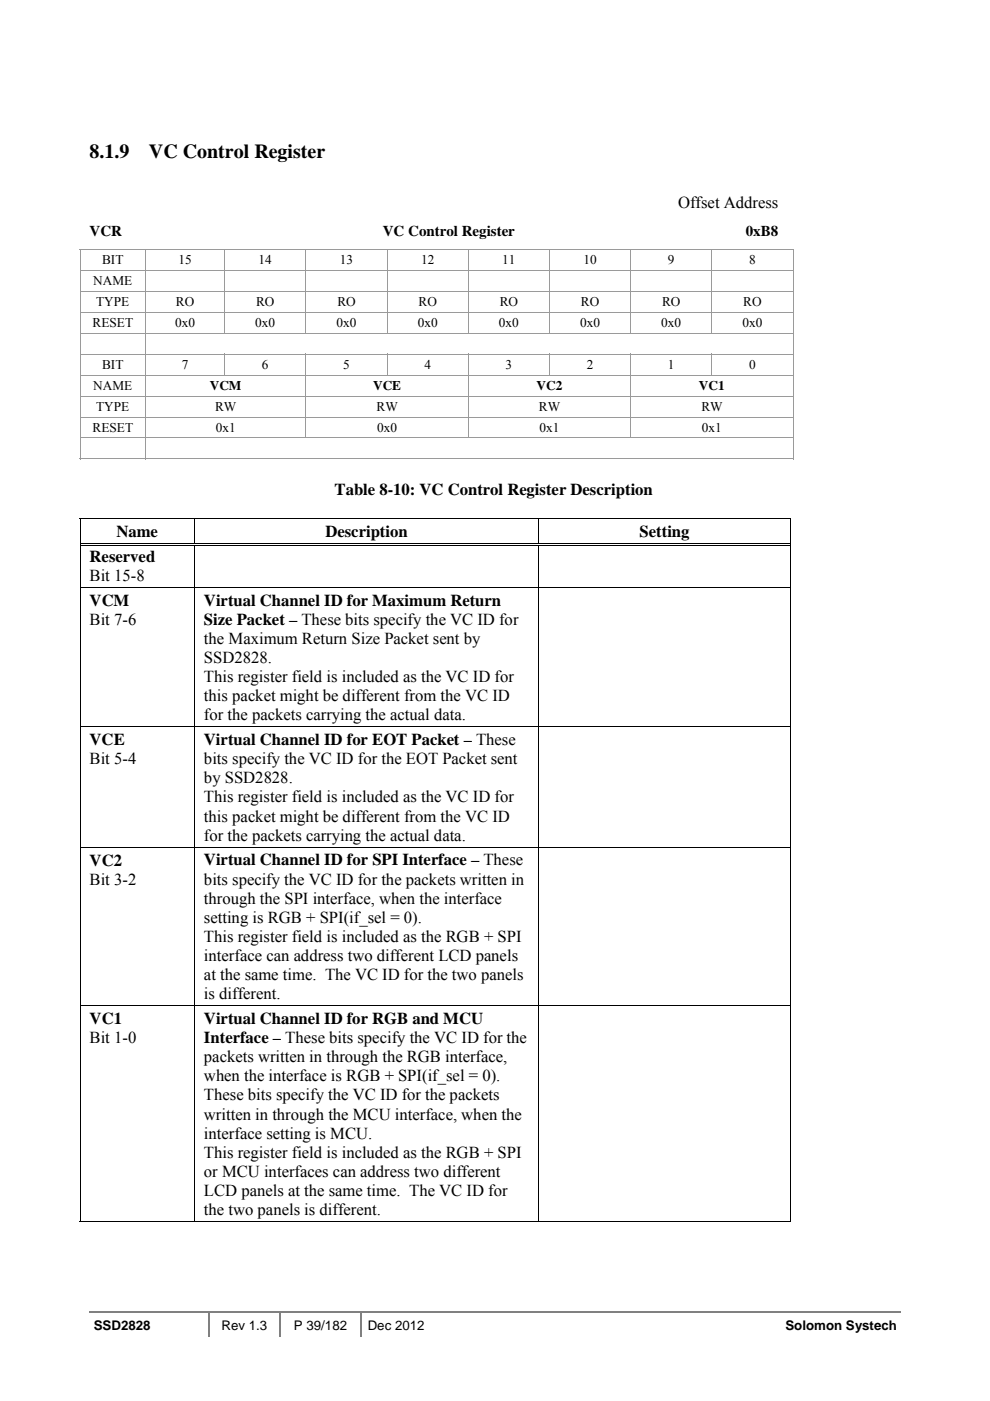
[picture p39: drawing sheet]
<svg xmlns="http://www.w3.org/2000/svg" width="210mm" height="297mm" viewBox="0 0 210 297" stroke-linecap="round" stroke-linejoin="round" font-family="sans-serif">
<defs><g id="words">
<g font-size="4.2">
<text x="19" y="33.6">8.1.9</text>
<text x="31.6" y="33.6">VC Control Register</text>
</g>
<g font-size="3.5">
<text x="143.8" y="44.1">Offset Address</text>
<text x="71" y="104.9">Table 8-10: VC Control Register Description</text>
<text x="24.7" y="113.9">Name</text>
<text x="69" y="113.9">Description</text>
<text x="135.7" y="113.9">Setting</text>
<text x="19" y="119.1">Reserved</text>
<text x="19" y="123.1">Bit 15-8</text>
<text x="19" y="128.4">VCM</text>
<text x="43.3" y="128.4">Virtual Channel ID for Maximum Return</text>
<text x="19" y="132.4">Bit 7-6</text>
<text x="43.3" y="136.5">the Maximum Return Size Packet sent by</text>
<text x="43.3" y="132.4">Size Packet – These bits specify the VC ID for</text>
<text x="43.3" y="140.5">SSD2828.</text>
<text x="43.3" y="144.6">This register field is included as the VC ID for</text>
<text x="43.3" y="148.7">this packet might be different from the VC ID</text>
<text x="43.3" y="152.7">for the packets carrying the actual data.</text>
<text x="19" y="158">VCE</text>
<text x="43.3" y="158">Virtual Channel ID for EOT Packet – These</text>
<text x="19" y="162">Bit 5-4</text>
<text x="43.3" y="162">bits specify the VC ID for the EOT Packet sent</text>
<text x="43.3" y="166.1">by SSD2828.</text>
<text x="43.3" y="170.1">This register field is included as the VC ID for</text>
<text x="43.3" y="174.2">this packet might be different from the VC ID</text>
<text x="43.3" y="178.2">for the packets carrying the actual data.</text>
<text x="19" y="183.5">VC2</text>
<text x="43.3" y="183.5">Virtual Channel ID for SPI Interface – These</text>
<text x="19" y="187.5">Bit 3-2</text>
<text x="43.3" y="187.5">bits specify the VC ID for the packets written in</text>
<text x="43.3" y="191.6">through the SPI interface, when the interface</text>
<text x="43.3" y="195.6">setting is RGB + SPI(if_sel = 0).</text>
<text x="43.3" y="199.7">This register field is included as the RGB + SPI</text>
<text x="43.3" y="203.8">interface can address two different LCD panels</text>
<text x="43.3" y="207.8">at the same time. The VC ID for the two panels</text>
<text x="43.3" y="211.9">is different.</text>
<text x="19" y="217.1">VC1</text>
<text x="19" y="221.2">Bit 1-0</text>
<text x="43.3" y="217.1">Virtual Channel ID for RGB and MCU</text>
<text x="43.3" y="221.2">Interface – These bits specify the VC ID for the</text>
<text x="43.3" y="225.2">packets written in through the RGB interface,</text>
<text x="43.3" y="229.3">when the interface is RGB + SPI(if_sel = 0).</text>
<text x="43.3" y="233.3">These bits specify the VC ID for the packets</text>
<text x="43.3" y="237.4">written in through the MCU interface, when the</text>
<text x="43.3" y="241.4">interface setting is MCU.</text>
<text x="43.3" y="245.5">This register field is included as the RGB + SPI</text>
<text x="43.3" y="249.5">or MCU interfaces can address two different</text>
<text x="43.3" y="253.6">LCD panels at the same time. The VC ID for</text>
<text x="43.3" y="257.7">the two panels is different.</text>
</g>
<g font-size="3.2">
<text x="19" y="50">VCR</text>
<text x="81.2" y="50">VC Control Register</text>
<text x="158.2" y="50">0xB8</text>
</g>
<g font-size="2.8">
<text x="21.7" y="56">BIT</text>
<text x="37.8" y="56">15</text>
<text x="54.8" y="56">14</text>
<text x="72.1" y="56">13</text>
<text x="89.3" y="56">12</text>
<text x="106.5" y="56">11</text>
<text x="123.7" y="56">10</text>
<text x="141.7" y="56">9</text>
<text x="158.9" y="56">8</text>
<text x="19.8" y="60.5">NAME</text>
<text x="20.4" y="64.9">TYPE</text>
<text x="37.3" y="64.9">RO</text>
<text x="54.3" y="64.9">RO</text>
<text x="71.6" y="64.9">RO</text>
<text x="88.8" y="64.9">RO</text>
<text x="106" y="64.9">RO</text>
<text x="123.2" y="64.9">RO</text>
<text x="140.4" y="64.9">RO</text>
<text x="157.7" y="64.9">RO</text>
<text x="19.6" y="69.4">RESET</text>
<text x="37.1" y="69.4">0x0</text>
<text x="54.1" y="69.4">0x0</text>
<text x="71.4" y="69.4">0x0</text>
<text x="88.6" y="69.4">0x0</text>
<text x="105.8" y="69.4">0x0</text>
<text x="123" y="69.4">0x0</text>
<text x="140.3" y="69.4">0x0</text>
<text x="157.5" y="69.4">0x0</text>
<text x="19.8" y="82.7">NAME</text>
<text x="21.7" y="78.3">BIT</text>
<text x="38.5" y="78.3">7</text>
<text x="44.5" y="82.8">VCM</text>
<text x="55.5" y="78.3">6</text>
<text x="72.8" y="78.3">5</text>
<text x="79.1" y="82.8">VCE</text>
<text x="90" y="78.3">4</text>
<text x="107.2" y="78.3">3</text>
<text x="113.8" y="82.8">VC2</text>
<text x="124.5" y="78.3">2</text>
<text x="141.7" y="78.3">1</text>
<text x="148.2" y="82.8">VC1</text>
<text x="158.9" y="78.3">0</text>
<text x="20.4" y="87.1">TYPE</text>
<text x="45.6" y="87.1">RW</text>
<text x="79.9" y="87.1">RW</text>
<text x="114.3" y="87.1">RW</text>
<text x="148.8" y="87.1">RW</text>
<text x="19.6" y="91.6">RESET</text>
<text x="45.8" y="91.6">0x1</text>
<text x="80" y="91.6">0x0</text>
<text x="114.4" y="91.6">0x1</text>
<text x="148.9" y="91.6">0x1</text>
<text x="19.9" y="281.9">SSD2828</text>
<text x="47" y="281.9">Rev 1.3</text>
<text x="62.3" y="281.9">P 39/182</text>
<text x="78" y="281.9">Dec 2012</text>
<text x="166.6" y="281.9">Solomon Systech</text>
</g>
</g></defs>
<path d="M18.9 278.2h25.2" fill="none" stroke="#808080" stroke-width=".34"/>
<path d="M44.1 278.1h.3v.3h-.3z" fill="#808080"/>
<path d="M44.4 278.2h14.9" fill="none" stroke="#808080" stroke-width=".34"/>
<path d="M59.3 278.1h.3v.3h-.3z" fill="#808080"/>
<path d="M59.6 278.2h16.8" fill="none" stroke="#808080" stroke-width=".34"/>
<path d="M76.4 278.1h.3v.3h-.3z" fill="#808080"/>
<path d="M44.3 278.4v5.1M59.5 278.4v5.1M76.5 278.4v5.1M76.7 278.2h114.4" fill="none" stroke="#808080" stroke-width=".34"/>
<path d="M16.9 52.8h.2v.7h-.2z" fill="#9a9a9a"/>
<path d="M16.9 52.9h13.9" fill="none" stroke="#9a9a9a" stroke-width=".21"/>
<path d="M30.8 52.8h.1v.7h-.1z" fill="#9a9a9a"/>
<path d="M30.9 52.9h16.7" fill="none" stroke="#9a9a9a" stroke-width=".21"/>
<path d="M47.6 52.8h.1v.7h-.1z" fill="#9a9a9a"/>
<path d="M47.7 52.9h17.1" fill="none" stroke="#9a9a9a" stroke-width=".21"/>
<path d="M64.8 52.8h.2v.7h-.2z" fill="#9a9a9a"/>
<path d="M65 52.9h17" fill="none" stroke="#9a9a9a" stroke-width=".21"/>
<path d="M82 52.8h.2v.7h-.2z" fill="#9a9a9a"/>
<path d="M82.2 52.9h17.1" fill="none" stroke="#9a9a9a" stroke-width=".21"/>
<path d="M99.3 52.8h.1v.7h-.1z" fill="#9a9a9a"/>
<path d="M99.4 52.9h17.1" fill="none" stroke="#9a9a9a" stroke-width=".21"/>
<path d="M116.5 52.8h.1v.7h-.1z" fill="#9a9a9a"/>
<path d="M116.6 52.9h17.1" fill="none" stroke="#9a9a9a" stroke-width=".21"/>
<path d="M133.7 52.8h.2v.7h-.2z" fill="#9a9a9a"/>
<path d="M133.9 52.9h17" fill="none" stroke="#9a9a9a" stroke-width=".21"/>
<path d="M150.9 52.8h.2v.7h-.2z" fill="#9a9a9a"/>
<path d="M151.1 52.9h17" fill="none" stroke="#9a9a9a" stroke-width=".21"/>
<g fill="#9a9a9a">
<path d="M168.1 52.8h.2v.7h-.2z"/>
<path d="M168.1 52.8h.2v.2h-.2z"/>
</g>
<path d="M17 53.5v3.7M30.9 53.5v3.7M47.6 53.5v3.7M64.9 53.5v3.7M82.1 53.5v3.7M99.3 53.5v3.7M116.5 53.5v3.7M133.8 53.5v3.7M151 53.5v3.7M168.2 53.5v3.7" fill="none" stroke="#9a9a9a" stroke-width=".21"/>
<path d="M16.9 57.2h.2v.7h-.2z" fill="#9a9a9a"/>
<path d="M17.1 57.3h13.7" fill="none" stroke="#9a9a9a" stroke-width=".21"/>
<path d="M30.8 57.2h.1v.7h-.1z" fill="#9a9a9a"/>
<path d="M30.9 57.3h16.7" fill="none" stroke="#9a9a9a" stroke-width=".21"/>
<path d="M47.6 57.2h.1v.7h-.1z" fill="#9a9a9a"/>
<path d="M47.7 57.3h17.1" fill="none" stroke="#9a9a9a" stroke-width=".21"/>
<path d="M64.8 57.2h.2v.7h-.2z" fill="#9a9a9a"/>
<path d="M65 57.3h17" fill="none" stroke="#9a9a9a" stroke-width=".21"/>
<path d="M82 57.2h.2v.7h-.2z" fill="#9a9a9a"/>
<path d="M82.2 57.3h17.1" fill="none" stroke="#9a9a9a" stroke-width=".21"/>
<path d="M99.3 57.2h.1v.7h-.1z" fill="#9a9a9a"/>
<path d="M99.4 57.3h17.1" fill="none" stroke="#9a9a9a" stroke-width=".21"/>
<path d="M116.5 57.2h.1v.7h-.1z" fill="#9a9a9a"/>
<path d="M116.6 57.3h17.1" fill="none" stroke="#9a9a9a" stroke-width=".21"/>
<path d="M133.7 57.2h.2v.7h-.2z" fill="#9a9a9a"/>
<path d="M133.9 57.3h17" fill="none" stroke="#9a9a9a" stroke-width=".21"/>
<path d="M150.9 57.2h.2v.7h-.2z" fill="#9a9a9a"/>
<path d="M151.1 57.3h17" fill="none" stroke="#9a9a9a" stroke-width=".21"/>
<path d="M168.1 57.2h.2v.7h-.2z" fill="#9a9a9a"/>
<path d="M17 57.9v3.8M30.9 57.9v3.8M47.6 57.9v3.8M64.9 57.9v3.8M82.1 57.9v3.8M99.3 57.9v3.8M116.5 57.9v3.8M133.8 57.9v3.8M151 57.9v3.8M168.2 57.9v3.8" fill="none" stroke="#9a9a9a" stroke-width=".21"/>
<path d="M16.9 61.7h.2v.7h-.2z" fill="#9a9a9a"/>
<path d="M17.1 61.7h13.7" fill="none" stroke="#9a9a9a" stroke-width=".21"/>
<path d="M30.8 61.7h.1v.7h-.1z" fill="#9a9a9a"/>
<path d="M30.9 61.7h16.7" fill="none" stroke="#9a9a9a" stroke-width=".21"/>
<path d="M47.6 61.7h.1v.7h-.1z" fill="#9a9a9a"/>
<path d="M47.7 61.7h17.1" fill="none" stroke="#9a9a9a" stroke-width=".21"/>
<path d="M64.8 61.7h.2v.7h-.2z" fill="#9a9a9a"/>
<path d="M65 61.7h17" fill="none" stroke="#9a9a9a" stroke-width=".21"/>
<path d="M82 61.7h.2v.7h-.2z" fill="#9a9a9a"/>
<path d="M82.2 61.7h17.1" fill="none" stroke="#9a9a9a" stroke-width=".21"/>
<path d="M99.3 61.7h.1v.7h-.1z" fill="#9a9a9a"/>
<path d="M99.4 61.7h17.1" fill="none" stroke="#9a9a9a" stroke-width=".21"/>
<path d="M116.5 61.7h.1v.7h-.1z" fill="#9a9a9a"/>
<path d="M116.6 61.7h17.1" fill="none" stroke="#9a9a9a" stroke-width=".21"/>
<path d="M133.7 61.7h.2v.7h-.2z" fill="#9a9a9a"/>
<path d="M133.9 61.7h17" fill="none" stroke="#9a9a9a" stroke-width=".21"/>
<path d="M150.9 61.7h.2v.7h-.2z" fill="#9a9a9a"/>
<path d="M151.1 61.7h17" fill="none" stroke="#9a9a9a" stroke-width=".21"/>
<path d="M168.1 61.7h.2v.7h-.2z" fill="#9a9a9a"/>
<path d="M17 62.4v3.7M30.9 62.4v3.7M47.6 62.4v3.7M64.9 62.4v3.7M82.1 62.4v3.7M99.3 62.4v3.7M116.5 62.4v3.7M133.8 62.4v3.7M151 62.4v3.7M168.2 62.4v3.7" fill="none" stroke="#9a9a9a" stroke-width=".21"/>
<path d="M16.9 66.1h.2v.7h-.2z" fill="#9a9a9a"/>
<path d="M17.1 66.2h13.7" fill="none" stroke="#9a9a9a" stroke-width=".21"/>
<path d="M30.8 66.1h.1v.7h-.1z" fill="#9a9a9a"/>
<path d="M30.9 66.2h16.7" fill="none" stroke="#9a9a9a" stroke-width=".21"/>
<path d="M47.6 66.1h.1v.7h-.1z" fill="#9a9a9a"/>
<path d="M47.7 66.2h17.1" fill="none" stroke="#9a9a9a" stroke-width=".21"/>
<path d="M64.8 66.1h.2v.7h-.2z" fill="#9a9a9a"/>
<path d="M65 66.2h17" fill="none" stroke="#9a9a9a" stroke-width=".21"/>
<path d="M82 66.1h.2v.7h-.2z" fill="#9a9a9a"/>
<path d="M82.2 66.2h17.1" fill="none" stroke="#9a9a9a" stroke-width=".21"/>
<path d="M99.3 66.1h.1v.7h-.1z" fill="#9a9a9a"/>
<path d="M99.4 66.2h17.1" fill="none" stroke="#9a9a9a" stroke-width=".21"/>
<path d="M116.5 66.1h.1v.7h-.1z" fill="#9a9a9a"/>
<path d="M116.6 66.2h17.1" fill="none" stroke="#9a9a9a" stroke-width=".21"/>
<path d="M133.7 66.1h.2v.7h-.2z" fill="#9a9a9a"/>
<path d="M133.9 66.2h17" fill="none" stroke="#9a9a9a" stroke-width=".21"/>
<path d="M150.9 66.1h.2v.7h-.2z" fill="#9a9a9a"/>
<path d="M151.1 66.2h17" fill="none" stroke="#9a9a9a" stroke-width=".21"/>
<path d="M168.1 66.1h.2v.7h-.2z" fill="#9a9a9a"/>
<path d="M17 66.8v3.7M30.9 66.8v3.7M47.6 66.8v3.7M64.9 66.8v3.7M82.1 66.8v3.7M99.3 66.8v3.7M116.5 66.8v3.7M133.8 66.8v3.7M151 66.8v3.7M168.2 66.8v3.7" fill="none" stroke="#9a9a9a" stroke-width=".21"/>
<path d="M16.9 70.5h.2v.7h-.2z" fill="#9a9a9a"/>
<path d="M17.1 70.6h13.7" fill="none" stroke="#9a9a9a" stroke-width=".21"/>
<path d="M30.8 70.5h.1v.7h-.1z" fill="#9a9a9a"/>
<path d="M30.9 70.6h137.2" fill="none" stroke="#9a9a9a" stroke-width=".21"/>
<path d="M168.1 70.5h.2v.7h-.2z" fill="#9a9a9a"/>
<path d="M17 71.2v3.8M30.9 71.2v3.8M168.2 71.2v3.8" fill="none" stroke="#9a9a9a" stroke-width=".21"/>
<path d="M16.9 75h.2v.7h-.2z" fill="#9a9a9a"/>
<path d="M17.1 75.1h13.7" fill="none" stroke="#9a9a9a" stroke-width=".21"/>
<path d="M30.8 75h.1v.7h-.1z" fill="#9a9a9a"/>
<path d="M30.9 75.1h16.7" fill="none" stroke="#9a9a9a" stroke-width=".21"/>
<path d="M47.6 75h.1v.7h-.1z" fill="#9a9a9a"/>
<path d="M47.7 75.1h17.1" fill="none" stroke="#9a9a9a" stroke-width=".21"/>
<path d="M64.8 75h.2v.7h-.2z" fill="#9a9a9a"/>
<path d="M65 75.1h17" fill="none" stroke="#9a9a9a" stroke-width=".21"/>
<path d="M82 75h.2v.7h-.2z" fill="#9a9a9a"/>
<path d="M82.2 75.1h17.1" fill="none" stroke="#9a9a9a" stroke-width=".21"/>
<path d="M99.3 75h.1v.7h-.1z" fill="#9a9a9a"/>
<path d="M99.4 75.1h17.1" fill="none" stroke="#9a9a9a" stroke-width=".21"/>
<path d="M116.5 75h.1v.7h-.1z" fill="#9a9a9a"/>
<path d="M116.6 75.1h17.1" fill="none" stroke="#9a9a9a" stroke-width=".21"/>
<path d="M133.7 75h.2v.7h-.2z" fill="#9a9a9a"/>
<path d="M133.9 75.1h17" fill="none" stroke="#9a9a9a" stroke-width=".21"/>
<path d="M150.9 75h.2v.7h-.2z" fill="#9a9a9a"/>
<path d="M151.1 75.1h17" fill="none" stroke="#9a9a9a" stroke-width=".21"/>
<path d="M168.1 75h.2v.7h-.2z" fill="#9a9a9a"/>
<path d="M17 75.7v3.7M30.9 75.7v3.7M47.6 75.7v3.7M64.9 75.7v3.7M82.1 75.7v3.7M99.3 75.7v3.7M116.5 75.7v3.7M133.8 75.7v3.7M151 75.7v3.7M168.2 75.7v3.7" fill="none" stroke="#9a9a9a" stroke-width=".21"/>
<path d="M16.9 79.4h.2v.7h-.2z" fill="#9a9a9a"/>
<path d="M17.1 79.5h13.7" fill="none" stroke="#9a9a9a" stroke-width=".21"/>
<path d="M30.8 79.4h.1v.7h-.1z" fill="#9a9a9a"/>
<path d="M30.9 79.5h33.9" fill="none" stroke="#9a9a9a" stroke-width=".21"/>
<path d="M64.8 79.4h.2v.7h-.2z" fill="#9a9a9a"/>
<path d="M65 79.5h34.3" fill="none" stroke="#9a9a9a" stroke-width=".21"/>
<path d="M99.3 79.4h.1v.7h-.1z" fill="#9a9a9a"/>
<path d="M99.4 79.5h34.3" fill="none" stroke="#9a9a9a" stroke-width=".21"/>
<path d="M133.7 79.4h.2v.7h-.2z" fill="#9a9a9a"/>
<path d="M133.9 79.5h34.2" fill="none" stroke="#9a9a9a" stroke-width=".21"/>
<path d="M168.1 79.4h.2v.7h-.2z" fill="#9a9a9a"/>
<path d="M17 80.1v3.8M30.9 80.1v3.8M64.9 80.1v3.8M99.3 80.1v3.8M133.8 80.1v3.8M168.2 80.1v3.8" fill="none" stroke="#9a9a9a" stroke-width=".21"/>
<path d="M16.9 83.9h.2v.7h-.2z" fill="#9a9a9a"/>
<path d="M17.1 84h13.7" fill="none" stroke="#9a9a9a" stroke-width=".21"/>
<path d="M30.8 83.9h.1v.7h-.1z" fill="#9a9a9a"/>
<path d="M30.9 84h33.9" fill="none" stroke="#9a9a9a" stroke-width=".21"/>
<path d="M64.8 83.9h.2v.7h-.2z" fill="#9a9a9a"/>
<path d="M65 84h34.3" fill="none" stroke="#9a9a9a" stroke-width=".21"/>
<path d="M99.3 83.9h.1v.7h-.1z" fill="#9a9a9a"/>
<path d="M99.4 84h34.3" fill="none" stroke="#9a9a9a" stroke-width=".21"/>
<path d="M133.7 83.9h.2v.7h-.2z" fill="#9a9a9a"/>
<path d="M133.9 84h34.2" fill="none" stroke="#9a9a9a" stroke-width=".21"/>
<path d="M168.1 83.9h.2v.7h-.2z" fill="#9a9a9a"/>
<path d="M17 84.6v3.7M30.9 84.6v3.7M64.9 84.6v3.7M99.3 84.6v3.7M133.8 84.6v3.7M168.2 84.6v3.7" fill="none" stroke="#9a9a9a" stroke-width=".21"/>
<path d="M16.9 88.3h.2v.7h-.2z" fill="#9a9a9a"/>
<path d="M17.1 88.4h13.7" fill="none" stroke="#9a9a9a" stroke-width=".21"/>
<path d="M30.8 88.3h.1v.7h-.1z" fill="#9a9a9a"/>
<path d="M30.9 88.4h33.9" fill="none" stroke="#9a9a9a" stroke-width=".21"/>
<path d="M64.8 88.3h.2v.7h-.2z" fill="#9a9a9a"/>
<path d="M65 88.4h34.3" fill="none" stroke="#9a9a9a" stroke-width=".21"/>
<path d="M99.3 88.3h.1v.7h-.1z" fill="#9a9a9a"/>
<path d="M99.4 88.4h34.3" fill="none" stroke="#9a9a9a" stroke-width=".21"/>
<path d="M133.7 88.3h.2v.7h-.2z" fill="#9a9a9a"/>
<path d="M133.9 88.4h34.2" fill="none" stroke="#9a9a9a" stroke-width=".21"/>
<path d="M168.1 88.3h.2v.7h-.2z" fill="#9a9a9a"/>
<path d="M17 89v3.8M30.9 89v3.8M64.9 89v3.8M99.3 89v3.8M133.8 89v3.8M168.2 89v3.8" fill="none" stroke="#9a9a9a" stroke-width=".21"/>
<path d="M16.9 92.8h.2v.7h-.2z" fill="#9a9a9a"/>
<path d="M17.1 92.8h13.7" fill="none" stroke="#9a9a9a" stroke-width=".21"/>
<path d="M30.8 92.8h.1v.7h-.1z" fill="#9a9a9a"/>
<path d="M168.1 92.8h-137.2" fill="none" stroke="#9a9a9a" stroke-width=".21"/>
<path d="M168.1 92.8h.2v.7h-.2z" fill="#9a9a9a"/>
<path d="M16.9 97.3h13.9M17 93.5v3.9M30.9 93.5v3.9M30.9 97.3h137.2M168.2 93.5v3.9" fill="none" stroke="#9a9a9a" stroke-width=".21"/>
<path d="M168.1 97.2h.2v.2h-.2z" fill="#9a9a9a"/>
<g fill="#000">
<path d="M16.9 109.9h.2v.7h-.2zM16.9 115.1h.2v.7h-.2zM41.1 109.9h.2v.7h-.2zM41.1 115.7h.2v.1h-.2zM41.1 115.1h.6v.2h-.6zM41.1 115.5h.6v.2h-.6zM114.2 109.9h.1v.7h-.1zM114.2 115.7h.1v.1h-.1zM114.2 115.1h.5v.2h-.5zM114.2 115.5h.5v.2h-.5zM167.6 109.9h.2v.7h-.2zM167.6 109.9h.2v.2h-.2z"/>
<path d="M167.6 115.1h.2v.7h-.2zM16.9 124.5h.2v.7h-.2zM41.1 124.5h.2v.7h-.2zM114.2 124.5h.1v.7h-.1zM167.6 124.5h.2v.7h-.2zM16.9 154h.2v.7h-.2zM41.1 154h.2v.7h-.2zM114.2 154h.1v.7h-.1zM167.6 154h.2v.7h-.2zM16.9 179.6h.2v.7h-.2zM41.1 179.6h.2v.7h-.2zM114.2 179.6h.1v.7h-.1z"/>
<path d="M167.6 179.6h.2v.7h-.2zM16.9 213.2h.2v.7h-.2zM41.1 213.2h.2v.7h-.2zM114.2 213.2h.1v.7h-.1zM167.6 213.2h.2v.7h-.2zM167.6 259h.2v.1h-.2z"/>
</g>
<g fill="none" stroke="#000" stroke-width=".21">
<path d="M16.9 110h24.2M17 110.6v4.5M17 115.8v8.7M17.1 115.2h24M17.1 115.6h24M41.2 110.6v4.5M41.2 115.8v8.7M41.3 110h72.9M41.7 115.2h72.5M41.7 115.6h72.5M114.3 110.6v4.5M114.3 115.8v8.7"/>
<path d="M114.3 110h53.3M114.7 115.2h52.9M114.7 115.6h52.9M167.7 110.6v4.5M167.7 115.8v8.7M17 125.2v28.8M17.1 124.5h24M41.2 125.2v28.8M41.3 124.5h72.9M114.3 125.2v28.8M114.3 124.5h53.3M167.7 125.2v28.8"/>
<path d="M17 154.7v24.9M17.1 154.1h24M41.2 154.7v24.9M41.3 154.1h72.9M114.3 154.7v24.9M114.3 154.1h53.3M167.7 154.7v24.9M17.1 179.6h24M41.3 179.6h72.9M114.3 179.6h53.3M17 180.3v32.9M41.2 180.3v32.9"/>
<path d="M114.3 180.3v32.9M167.7 180.3v32.9M17 213.9v45.2M17.1 213.3h24M41.2 213.9v45.2M41.3 213.3h72.9M114.3 213.9v45.2M114.3 213.3h53.3M167.7 213.9v45.2M16.9 259.1h24.2M41.3 259.1h72.9M114.3 259.1h53.3"/>
</g>
<use href="#words"/>
</svg>
